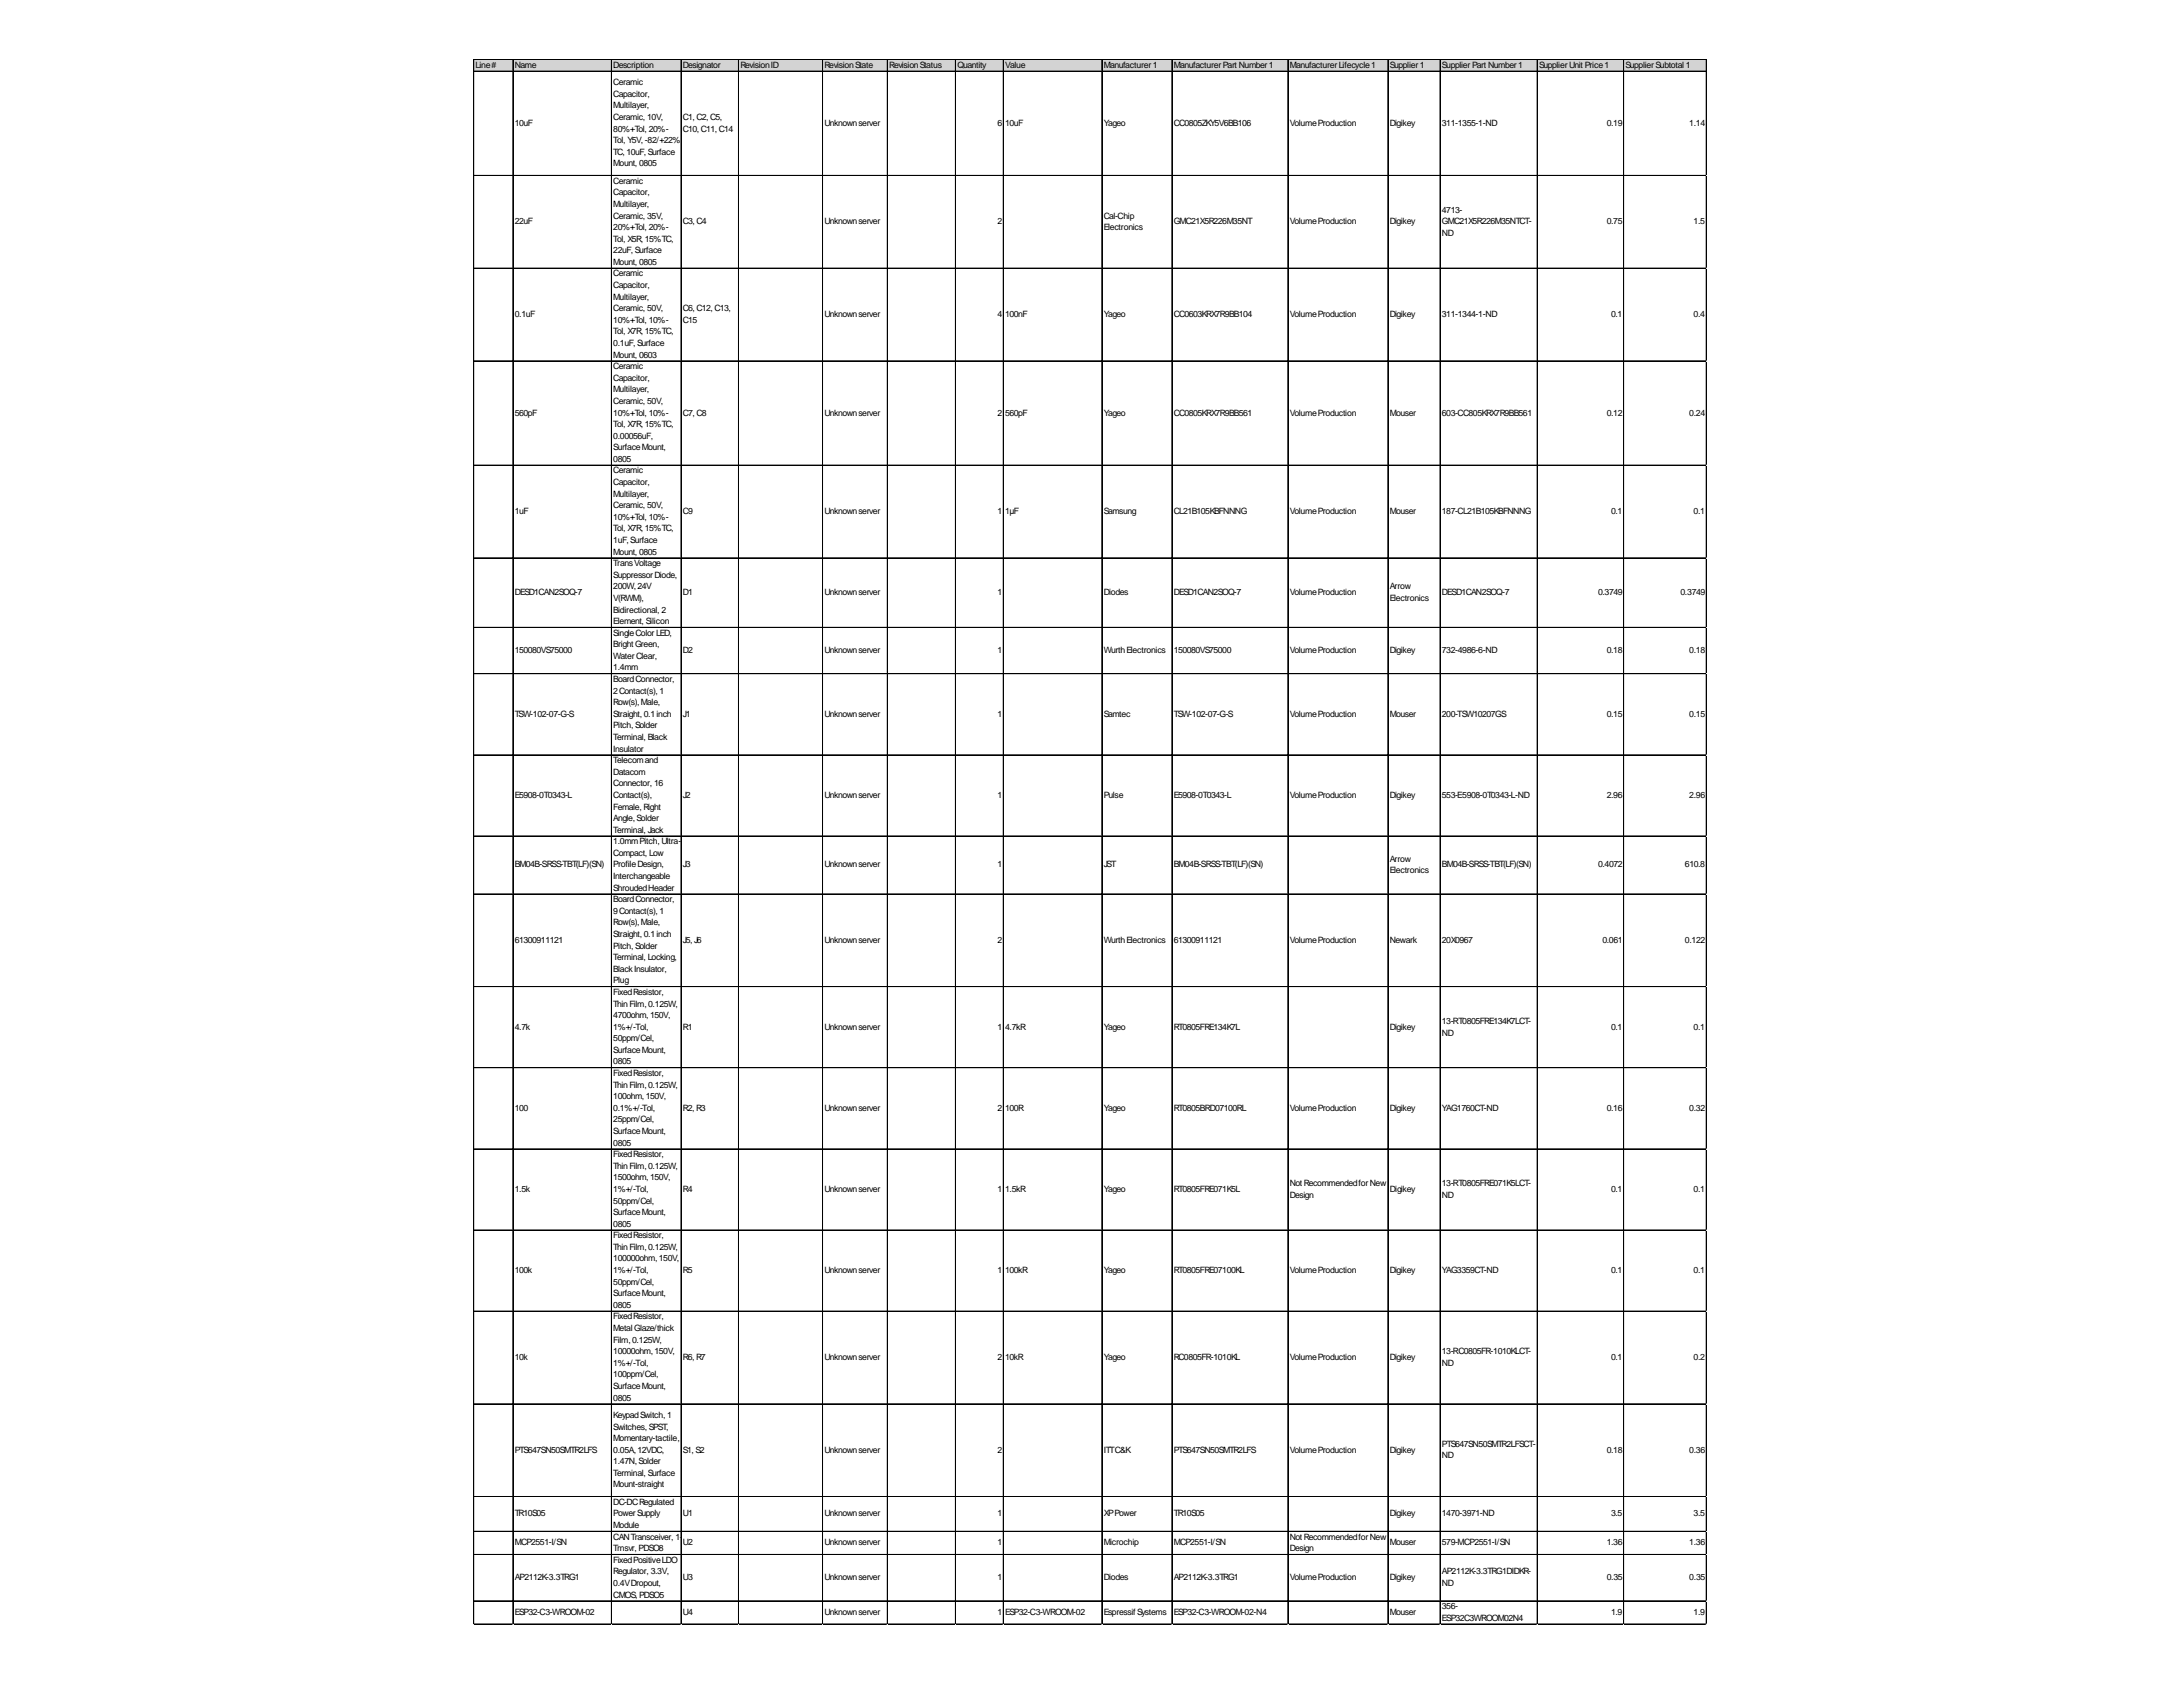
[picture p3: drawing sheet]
<svg xmlns="http://www.w3.org/2000/svg" width="279mm" height="216mm" viewBox="0 0 279 216" stroke-linecap="round" stroke-linejoin="round" font-family="sans-serif">
<defs><g id="words">
<g font-size="1.1">
<text x="60.9" y="8.7">Line#</text>
<text x="65.9" y="8.7">Name</text>
<text x="78.5" y="8.7">Description</text>
<text x="78.5" y="10.9">Ceramic</text>
<text x="87.4" y="8.7">Designator</text>
<text x="94.8" y="8.7">RevisionID</text>
<text x="105.5" y="8.7">RevisionState</text>
<text x="113.8" y="8.7">RevisionStatus</text>
<text x="122.5" y="8.7">Quantity</text>
<text x="128.7" y="8.7">Value</text>
<text x="141.3" y="8.7">Manufacturer1</text>
<text x="150.2" y="8.7">ManufacturerPart Number1</text>
<text x="165.1" y="8.7">ManufacturerLifecycle1</text>
<text x="177.9" y="8.7">Supplier1</text>
<text x="184.6" y="8.7">SupplierPart Number1</text>
<text x="197" y="8.7">SupplierUnit Price1</text>
<text x="208.1" y="8.7">SupplierSubtotal1</text>
<text x="65.9" y="16.1">10uF</text>
<text x="78.5" y="12.4">Capacitor,</text>
<text x="78.5" y="13.9">Multilayer,</text>
<text x="78.5" y="15.4">Ceramic, 10V,</text>
<text x="78.5" y="16.8">80%+Tol, 20%-</text>
<text x="87.4" y="15.4">C1,C2,C5,</text>
<text x="87.4" y="16.8">C10,C11,C14</text>
<text x="105.5" y="16.1">Unknownserver</text>
<text x="127.7" y="16.1">6</text>
<text x="128.7" y="16.1">10uF</text>
<text x="141.3" y="16.1">Yageo</text>
<text x="150.2" y="16.1">CC0805ZKY5V6BB106</text>
<text x="165.1" y="16.1">VolumeProduction</text>
<text x="177.9" y="16.1">Digikey</text>
<text x="184.6" y="16.1">311-1355-1-ND</text>
<text x="205.6" y="16.1">0.19</text>
<text x="216.2" y="16.1">1.14</text>
<text x="78.5" y="18.3">Tol, Y5V,-82/+22%</text>
<text x="78.5" y="19.8">TC,10uF,Surface</text>
<text x="78.5" y="21.3">Mount, 0805</text>
<text x="78.5" y="23.5">Ceramic</text>
<text x="65.9" y="28.7">22uF</text>
<text x="78.5" y="25">Capacitor,</text>
<text x="78.5" y="26.5">Multilayer,</text>
<text x="78.5" y="28">Ceramic, 35V,</text>
<text x="78.5" y="29.4">20%+Tol, 20%-</text>
<text x="87.4" y="28.7">C3,C4</text>
<text x="105.5" y="28.7">Unknownserver</text>
<text x="127.7" y="28.7">2</text>
<text x="141.3" y="28">Cal-Chip</text>
<text x="141.3" y="29.4">Electronics</text>
<text x="150.2" y="28.7">GMC21X5R226M35NT</text>
<text x="165.1" y="28.7">VolumeProduction</text>
<text x="177.9" y="28.7">Digikey</text>
<text x="184.6" y="27.2">4713-</text>
<text x="184.6" y="28.7">GMC21X5R226M35NTCT-</text>
<text x="205.6" y="28.7">0.75</text>
<text x="216.8" y="28.7">1.5</text>
<text x="78.5" y="30.9">Tol, X5R,15%TC,</text>
<text x="78.5" y="32.4">22uF,Surface</text>
<text x="78.5" y="33.9">Mount, 0805</text>
<text x="78.5" y="35.4">Ceramic</text>
<text x="184.6" y="30.2">ND</text>
<text x="65.9" y="40.6">0.1uF</text>
<text x="78.5" y="36.9">Capacitor,</text>
<text x="78.5" y="38.3">Multilayer,</text>
<text x="78.5" y="39.8">Ceramic, 50V,</text>
<text x="78.5" y="41.3">10%+Tol, 10%-</text>
<text x="87.4" y="39.8">C6,C12,C13,</text>
<text x="87.4" y="41.3">C15</text>
<text x="105.5" y="40.6">Unknownserver</text>
<text x="127.7" y="40.6">4</text>
<text x="128.7" y="40.6">100nF</text>
<text x="141.3" y="40.6">Yageo</text>
<text x="150.2" y="40.6">CC0603KRX7R9BB104</text>
<text x="165.1" y="40.6">VolumeProduction</text>
<text x="177.9" y="40.6">Digikey</text>
<text x="184.6" y="40.6">311-1344-1-ND</text>
<text x="206.2" y="40.6">0.1</text>
<text x="216.8" y="40.6">0.4</text>
<text x="78.5" y="42.8">Tol, X7R,15%TC,</text>
<text x="78.5" y="44.3">0.1uF,Surface</text>
<text x="78.5" y="45.8">Mount, 0603</text>
<text x="78.5" y="47.2">Ceramic</text>
<text x="65.9" y="53.2">560pF</text>
<text x="78.5" y="48.7">Capacitor,</text>
<text x="78.5" y="50.2">Multilayer,</text>
<text x="78.5" y="51.7">Ceramic, 50V,</text>
<text x="78.5" y="53.2">10%+Tol, 10%-</text>
<text x="87.4" y="53.2">C7,C8</text>
<text x="105.5" y="53.2">Unknownserver</text>
<text x="127.7" y="53.2">2</text>
<text x="128.7" y="53.2">560pF</text>
<text x="141.3" y="53.2">Yageo</text>
<text x="150.2" y="53.2">CC0805KRX7R9BB561</text>
<text x="165.1" y="53.2">VolumeProduction</text>
<text x="177.9" y="53.2">Mouser</text>
<text x="184.6" y="53.2">603-CC805KRX7R9BB561</text>
<text x="205.6" y="53.2">0.12</text>
<text x="216.2" y="53.2">0.24</text>
<text x="78.5" y="54.7">Tol, X7R,15%TC,</text>
<text x="78.5" y="56.1">0.00056uF,</text>
<text x="78.5" y="57.6">SurfaceMount,</text>
<text x="78.5" y="59.1">0805</text>
<text x="65.9" y="65.8">1uF</text>
<text x="78.5" y="60.6">Ceramic</text>
<text x="78.5" y="62.1">Capacitor,</text>
<text x="78.5" y="63.6">Multilayer,</text>
<text x="78.5" y="65">Ceramic, 50V,</text>
<text x="87.4" y="65.8">C9</text>
<text x="105.5" y="65.8">Unknownserver</text>
<text x="127.7" y="65.8">1</text>
<text x="128.7" y="65.8">1µF</text>
<text x="141.3" y="65.8">Samsung</text>
<text x="150.2" y="65.8">CL21B105KBFNNNG</text>
<text x="165.1" y="65.8">VolumeProduction</text>
<text x="177.9" y="65.8">Mouser</text>
<text x="184.6" y="65.8">187-CL21B105KBFNNNG</text>
<text x="206.2" y="65.8">0.1</text>
<text x="216.8" y="65.8">0.1</text>
<text x="78.5" y="66.5">10%+Tol, 10%-</text>
<text x="78.5" y="68">Tol, X7R,15%TC,</text>
<text x="78.5" y="69.5">1uF,Surface</text>
<text x="78.5" y="71">Mount, 0805</text>
<text x="65.9" y="76.2">DESD1CAN2SOQ-7</text>
<text x="78.5" y="72.5">TransVoltage</text>
<text x="78.5" y="73.9">SuppressorDiode,</text>
<text x="78.5" y="75.4">200W,24V</text>
<text x="78.5" y="76.9">V(RWM),</text>
<text x="87.4" y="76.2">D1</text>
<text x="105.5" y="76.2">Unknownserver</text>
<text x="127.7" y="76.2">1</text>
<text x="141.3" y="76.2">Diodes</text>
<text x="150.2" y="76.2">DESD1CAN2SOQ-7</text>
<text x="165.1" y="76.2">VolumeProduction</text>
<text x="177.9" y="75.4">Arrow</text>
<text x="177.9" y="76.9">Electronics</text>
<text x="184.6" y="76.2">DESD1CAN2SOQ-7</text>
<text x="204.5" y="76.2">0.3749</text>
<text x="215.1" y="76.2">0.3749</text>
<text x="65.9" y="83.6">150080VS75000</text>
<text x="78.5" y="78.4">Bidirectional, 2</text>
<text x="78.5" y="79.9">Element, Silicon</text>
<text x="78.5" y="81.4">SingleColorLED,</text>
<text x="78.5" y="82.8">BrightGreen,</text>
<text x="87.4" y="83.6">D2</text>
<text x="105.5" y="83.6">Unknownserver</text>
<text x="127.7" y="83.6">1</text>
<text x="141.3" y="83.6">WurthElectronics</text>
<text x="150.2" y="83.6">150080VS75000</text>
<text x="165.1" y="83.6">VolumeProduction</text>
<text x="177.9" y="83.6">Digikey</text>
<text x="184.6" y="83.6">732-4986-6-ND</text>
<text x="205.6" y="83.6">0.18</text>
<text x="216.2" y="83.6">0.18</text>
<text x="78.5" y="84.3">WaterClear,</text>
<text x="78.5" y="85.8">1.4mm</text>
<text x="78.5" y="87.3">BoardConnector,</text>
<text x="78.5" y="88.8">2Contact(s),1</text>
<text x="65.9" y="91.7">TSW-102-07-G-S</text>
<text x="78.5" y="90.3">Row(s),Male,</text>
<text x="78.5" y="91.7">Straight, 0.1inch</text>
<text x="78.5" y="93.2">Pitch,Solder</text>
<text x="78.5" y="94.7">Terminal, Black</text>
<text x="87.4" y="91.7">J1</text>
<text x="105.5" y="91.7">Unknownserver</text>
<text x="127.7" y="91.7">1</text>
<text x="141.3" y="91.7">Samtec</text>
<text x="150.2" y="91.7">TSW-102-07-G-S</text>
<text x="165.1" y="91.7">VolumeProduction</text>
<text x="177.9" y="91.7">Mouser</text>
<text x="184.6" y="91.7">200-TSW10207GS</text>
<text x="205.6" y="91.7">0.15</text>
<text x="216.2" y="91.7">0.15</text>
<text x="78.5" y="96.2">Insulator</text>
<text x="78.5" y="97.7">Telecomand</text>
<text x="78.5" y="99.2">Datacom</text>
<text x="78.5" y="100.6">Connector, 16</text>
<text x="65.9" y="102.1">E5908-0T0343-L</text>
<text x="78.5" y="102.1">Contact(s),</text>
<text x="78.5" y="103.6">Female,Right</text>
<text x="78.5" y="105.1">Angle,Solder</text>
<text x="78.5" y="106.6">Terminal, Jack</text>
<text x="87.4" y="102.1">J2</text>
<text x="105.5" y="102.1">Unknownserver</text>
<text x="127.7" y="102.1">1</text>
<text x="141.3" y="102.1">Pulse</text>
<text x="150.2" y="102.1">E5908-0T0343-L</text>
<text x="165.1" y="102.1">VolumeProduction</text>
<text x="177.9" y="102.1">Digikey</text>
<text x="184.6" y="102.1">553-E5908-0T0343-L-ND</text>
<text x="205.6" y="102.1">2.96</text>
<text x="216.2" y="102.1">2.96</text>
<text x="65.9" y="111">BM04B-SRSS-TBT(LF)(SN)</text>
<text x="78.5" y="108.1">1.0mmPitch,Ultra-</text>
<text x="78.5" y="109.5">Compact, Low</text>
<text x="78.5" y="111">ProfileDesign,</text>
<text x="78.5" y="112.5">Interchangeable</text>
<text x="78.5" y="114">ShroudedHeader</text>
<text x="87.4" y="111">J3</text>
<text x="105.5" y="111">Unknownserver</text>
<text x="127.7" y="111">1</text>
<text x="141.3" y="111">JST</text>
<text x="150.2" y="111">BM04B-SRSS-TBT(LF)(SN)</text>
<text x="177.9" y="110.3">Arrow</text>
<text x="177.9" y="111.8">Electronics</text>
<text x="184.6" y="111">BM04B-SRSS-TBT(LF)(SN)</text>
<text x="204.5" y="111">0.4072</text>
<text x="215.7" y="111">610.8</text>
<text x="78.5" y="115.5">BoardConnector,</text>
<text x="78.5" y="116.9">9Contact(s),1</text>
<text x="78.5" y="118.4">Row(s),Male,</text>
<text x="78.5" y="119.9">Straight, 0.1inch</text>
<text x="65.9" y="120.7">61300911121</text>
<text x="78.5" y="121.4">Pitch,Solder</text>
<text x="78.5" y="122.9">Terminal, Locking,</text>
<text x="78.5" y="124.4">BlackInsulator,</text>
<text x="78.5" y="125.8">Plug</text>
<text x="87.4" y="120.7">J5,J6</text>
<text x="105.5" y="120.7">Unknownserver</text>
<text x="127.7" y="120.7">2</text>
<text x="141.3" y="120.7">WurthElectronics</text>
<text x="150.2" y="120.7">61300911121</text>
<text x="165.1" y="120.7">VolumeProduction</text>
<text x="177.9" y="120.7">Newark</text>
<text x="184.6" y="120.7">20X0967</text>
<text x="205.1" y="120.7">0.061</text>
<text x="215.7" y="120.7">0.122</text>
<text x="65.9" y="131.8">4.7k</text>
<text x="78.5" y="127.3">FixedResistor,</text>
<text x="78.5" y="128.8">ThinFilm,0.125W,</text>
<text x="78.5" y="130.3">4700ohm,150V,</text>
<text x="78.5" y="131.8">1%+/-Tol,</text>
<text x="87.4" y="131.8">R1</text>
<text x="105.5" y="131.8">Unknownserver</text>
<text x="127.7" y="131.8">1</text>
<text x="128.7" y="131.8">4.7kR</text>
<text x="141.3" y="131.8">Yageo</text>
<text x="150.2" y="131.8">RT0805FRE134K7L</text>
<text x="177.9" y="131.8">Digikey</text>
<text x="184.6" y="131">13-RT0805FRE134K7LCT-</text>
<text x="206.2" y="131.8">0.1</text>
<text x="216.8" y="131.8">0.1</text>
<text x="78.5" y="133.3">50ppm/Cel,</text>
<text x="78.5" y="134.7">SurfaceMount,</text>
<text x="78.5" y="136.2">0805</text>
<text x="78.5" y="137.7">FixedResistor,</text>
<text x="184.6" y="132.5">ND</text>
<text x="65.9" y="142.2">100</text>
<text x="78.5" y="139.2">ThinFilm,0.125W,</text>
<text x="78.5" y="140.7">100ohm,150V,</text>
<text x="78.5" y="142.2">0.1%+/-Tol,</text>
<text x="78.5" y="143.6">25ppm/Cel,</text>
<text x="87.4" y="142.2">R2,R3</text>
<text x="105.5" y="142.2">Unknownserver</text>
<text x="127.7" y="142.2">2</text>
<text x="128.7" y="142.2">100R</text>
<text x="141.3" y="142.2">Yageo</text>
<text x="150.2" y="142.2">RT0805BRD07100RL</text>
<text x="165.1" y="142.2">VolumeProduction</text>
<text x="177.9" y="142.2">Digikey</text>
<text x="184.6" y="142.2">YAG1760CT-ND</text>
<text x="205.6" y="142.2">0.16</text>
<text x="216.2" y="142.2">0.32</text>
<text x="78.5" y="145.1">SurfaceMount,</text>
<text x="78.5" y="146.6">0805</text>
<text x="78.5" y="148.1">FixedResistor,</text>
<text x="78.5" y="149.6">ThinFilm,0.125W,</text>
<text x="65.9" y="152.5">1.5k</text>
<text x="78.5" y="151.1">1500ohm,150V,</text>
<text x="78.5" y="152.5">1%+/-Tol,</text>
<text x="78.5" y="154">50ppm/Cel,</text>
<text x="78.5" y="155.5">SurfaceMount,</text>
<text x="87.4" y="152.5">R4</text>
<text x="105.5" y="152.5">Unknownserver</text>
<text x="127.7" y="152.5">1</text>
<text x="128.7" y="152.5">1.5kR</text>
<text x="141.3" y="152.5">Yageo</text>
<text x="150.2" y="152.5">RT0805FRE071K5L</text>
<text x="165.1" y="151.8">NotRecommendedforNew</text>
<text x="165.1" y="153.3">Design</text>
<text x="177.9" y="152.5">Digikey</text>
<text x="184.6" y="151.8">13-RT0805FRE071K5LCT-</text>
<text x="184.6" y="153.3">ND</text>
<text x="206.2" y="152.5">0.1</text>
<text x="216.8" y="152.5">0.1</text>
<text x="78.5" y="157">0805</text>
<text x="78.5" y="158.5">FixedResistor,</text>
<text x="78.5" y="160">ThinFilm,0.125W,</text>
<text x="78.5" y="161.4">100000ohm,150V,</text>
<text x="65.9" y="162.9">100k</text>
<text x="78.5" y="162.9">1%+/-Tol,</text>
<text x="78.5" y="164.4">50ppm/Cel,</text>
<text x="78.5" y="165.9">SurfaceMount,</text>
<text x="78.5" y="167.4">0805</text>
<text x="87.4" y="162.9">R5</text>
<text x="105.5" y="162.9">Unknownserver</text>
<text x="127.7" y="162.9">1</text>
<text x="128.7" y="162.9">100kR</text>
<text x="141.3" y="162.9">Yageo</text>
<text x="150.2" y="162.9">RT0805FRE07100KL</text>
<text x="165.1" y="162.9">VolumeProduction</text>
<text x="177.9" y="162.9">Digikey</text>
<text x="184.6" y="162.9">YAG3359CT-ND</text>
<text x="206.2" y="162.9">0.1</text>
<text x="216.8" y="162.9">0.1</text>
<text x="78.5" y="168.9">FixedResistor,</text>
<text x="78.5" y="170.3">MetalGlaze/thick</text>
<text x="78.5" y="171.8">Film,0.125W,</text>
<text x="78.5" y="173.3">10000ohm,150V,</text>
<text x="184.6" y="173.3">13-RC0805FR-1010KLCT-</text>
<text x="65.9" y="174">10k</text>
<text x="78.5" y="174.8">1%+/-Tol,</text>
<text x="78.5" y="176.3">100ppm/Cel,</text>
<text x="78.5" y="177.8">SurfaceMount,</text>
<text x="78.5" y="179.2">0805</text>
<text x="87.4" y="174">R6,R7</text>
<text x="105.5" y="174">Unknownserver</text>
<text x="127.7" y="174">2</text>
<text x="128.7" y="174">10kR</text>
<text x="141.3" y="174">Yageo</text>
<text x="150.2" y="174">RC0805FR-1010KL</text>
<text x="165.1" y="174">VolumeProduction</text>
<text x="177.9" y="174">Digikey</text>
<text x="184.6" y="174.8">ND</text>
<text x="206.2" y="174">0.1</text>
<text x="216.8" y="174">0.2</text>
<text x="65.9" y="185.9">PTS647SN50SMTR2LFS</text>
<text x="78.5" y="181.5">KeypadSwitch,1</text>
<text x="78.5" y="182.9">Switches,SPST,</text>
<text x="78.5" y="184.4">Momentary-tactile,</text>
<text x="78.5" y="185.9">0.05A,12VDC,</text>
<text x="87.4" y="185.9">S1,S2</text>
<text x="105.5" y="185.9">Unknownserver</text>
<text x="127.7" y="185.9">2</text>
<text x="141.3" y="185.9">ITTC&amp;K</text>
<text x="150.2" y="185.9">PTS647SN50SMTR2LFS</text>
<text x="165.1" y="185.9">VolumeProduction</text>
<text x="177.9" y="185.9">Digikey</text>
<text x="184.6" y="185.2">PTS647SN50SMTR2LFSCT-</text>
<text x="205.6" y="185.9">0.18</text>
<text x="216.2" y="185.9">0.36</text>
<text x="78.5" y="187.4">1.47N,Solder</text>
<text x="78.5" y="188.9">Terminal, Surface</text>
<text x="78.5" y="190.4">Mount-straight</text>
<text x="184.6" y="186.7">ND</text>
<text x="65.9" y="194.1">TR10S05</text>
<text x="65.9" y="197.8">MCP2551-I/SN</text>
<text x="78.5" y="192.6">DC-DCRegulated</text>
<text x="78.5" y="194.1">PowerSupply</text>
<text x="78.5" y="195.6">Module</text>
<text x="78.5" y="197">CANTransceiver, 1-</text>
<text x="87.4" y="194.1">U1</text>
<text x="87.4" y="197.8">U2</text>
<text x="105.5" y="194.1">Unknownserver</text>
<text x="105.5" y="197.8">Unknownserver</text>
<text x="127.7" y="194.1">1</text>
<text x="127.7" y="197.8">1</text>
<text x="141.3" y="194.1">XPPower</text>
<text x="141.3" y="197.8">Microchip</text>
<text x="150.2" y="194.1">TR10S05</text>
<text x="150.2" y="197.8">MCP2551-I/SN</text>
<text x="165.1" y="197">NotRecommendedforNew</text>
<text x="177.9" y="194.1">Digikey</text>
<text x="177.9" y="197.8">Mouser</text>
<text x="184.6" y="194.1">1470-3971-ND</text>
<text x="184.6" y="197.8">579-MCP2551-I/SN</text>
<text x="205.6" y="197.8">1.36</text>
<text x="206.2" y="194.1">3.5</text>
<text x="216.2" y="197.8">1.36</text>
<text x="216.8" y="194.1">3.5</text>
<text x="65.9" y="202.2">AP2112K-3.3TRG1</text>
<text x="78.5" y="198.5">Trnsvr, PDSO8</text>
<text x="78.5" y="200">FixedPositiveLDO</text>
<text x="78.5" y="201.5">Regulator, 3.3V,</text>
<text x="78.5" y="203">0.4VDropout,</text>
<text x="87.4" y="202.2">U3</text>
<text x="105.5" y="202.2">Unknownserver</text>
<text x="127.7" y="202.2">1</text>
<text x="141.3" y="202.2">Diodes</text>
<text x="150.2" y="202.2">AP2112K-3.3TRG1</text>
<text x="165.1" y="198.5">Design</text>
<text x="165.1" y="202.2">VolumeProduction</text>
<text x="177.9" y="202.2">Digikey</text>
<text x="184.6" y="201.5">AP2112K-3.3TRG1DIDKR-</text>
<text x="184.6" y="203">ND</text>
<text x="205.6" y="202.2">0.35</text>
<text x="216.2" y="202.2">0.35</text>
<text x="65.9" y="206.7">ESP32-C3-WROOM-02</text>
<text x="78.5" y="204.5">CMOS,PDSO5</text>
<text x="87.4" y="206.7">U4</text>
<text x="105.5" y="206.7">Unknownserver</text>
<text x="127.7" y="206.7">1</text>
<text x="128.7" y="206.7">ESP32-C3-WROOM-02</text>
<text x="141.3" y="206.7">Espressif Systems</text>
<text x="150.2" y="206.7">ESP32-C3-WROOM-02-N4</text>
<text x="177.9" y="206.7">Mouser</text>
<text x="184.6" y="205.9">356-</text>
<text x="184.6" y="207.4">ESP32C3WROOM02N4</text>
<text x="206.2" y="206.7">1.9</text>
<text x="216.8" y="206.7">1.9</text>
</g>
</g></defs>
<path d="M60.6 7.6h157.9v1.6h-157.9z" fill="#d3d3d3"/>
<g fill="none" stroke="#000" stroke-width=".13">
<path d="M60.6 7.6v200.3M60.7 7.6v200.3M60.7 7.6h157.7M60.7 9.1h157.7M65.6 7.7v200.2M65.7 7.7v200.2M78.3 7.7v200.2M87.2 7.7v200.2M94.5 7.7v200.2M105.3 7.7v200.2M113.6 7.7v200.2M122.3 7.7v200.2"/>
<path d="M128.4 7.7v200.2M141 7.7v200.2M150 7.7v200.2M164.8 7.7v200.2M164.9 7.7v200.2M177.6 7.7v200.2M177.7 7.7v200.2M184.3 7.7v200.2M196.7 7.7v200.2M196.8 7.7v200.2M207.8 7.7v200.2M218.4 7.7v200.2"/>
<path d="M60.7 22.4h157.7M60.7 34.3h157.7M60.7 46.2h157.7M60.7 59.5h157.7M60.7 59.6h157.7M60.7 71.4h157.7M60.7 80.3h157.7M60.7 86.2h157.7M60.7 86.3h157.7M60.7 96.6h157.7M60.7 107h157.7M60.7 114.4h157.7"/>
<path d="M60.7 126.3h157.7M60.7 136.6h157.7M60.7 147h157.7M60.7 147.1h157.7M60.7 157.4h157.7M60.7 167.8h157.7M60.7 179.7h157.7M60.7 191.5h157.7M60.7 196h157.7M60.7 198.9h157.7M60.7 199h157.7M60.7 204.9h157.7"/>
<path d="M60.7 207.8h157.7M60.7 207.9h157.7"/>
</g>
<path d="M60.6 207.9h.1" fill="none" stroke="#e0e0e0" stroke-width=".13"/>
<path d="M60.6 207.9h.1z" fill="#e0e0e0"/>
<path d="M65.6 207.9h.1" fill="none" stroke="#e0e0e0" stroke-width=".13"/>
<path d="M65.6 207.9h.1z" fill="#e0e0e0"/>
<path d="M78.3 207.9h.1" fill="none" stroke="#e0e0e0" stroke-width=".13"/>
<path d="M87.2 207.9h.1" fill="none" stroke="#e0e0e0" stroke-width=".13"/>
<path d="M94.5 207.9h.1" fill="none" stroke="#e0e0e0" stroke-width=".13"/>
<path d="M94.5 207.9h.1z" fill="#e0e0e0"/>
<path d="M105.3 207.9h.1" fill="none" stroke="#e0e0e0" stroke-width=".13"/>
<path d="M113.6 207.9h.1" fill="none" stroke="#e0e0e0" stroke-width=".13"/>
<path d="M122.3 207.9h.1" fill="none" stroke="#e0e0e0" stroke-width=".13"/>
<path d="M128.4 207.9h.1" fill="none" stroke="#e0e0e0" stroke-width=".13"/>
<path d="M128.4 207.9h.1z" fill="#e0e0e0"/>
<path d="M141 207.9h.1" fill="none" stroke="#e0e0e0" stroke-width=".13"/>
<path d="M141 207.9h.1z" fill="#e0e0e0"/>
<path d="M150 207.9h.1" fill="none" stroke="#e0e0e0" stroke-width=".13"/>
<path d="M164.8 207.9h.1" fill="none" stroke="#e0e0e0" stroke-width=".13"/>
<path d="M164.8 207.9h.1z" fill="#e0e0e0"/>
<path d="M177.6 207.9h.1" fill="none" stroke="#e0e0e0" stroke-width=".13"/>
<path d="M177.6 207.9h.1z" fill="#e0e0e0"/>
<path d="M184.3 207.9h.1" fill="none" stroke="#e0e0e0" stroke-width=".13"/>
<path d="M184.3 207.9h.1z" fill="#e0e0e0"/>
<path d="M196.7 207.9h.1" fill="none" stroke="#e0e0e0" stroke-width=".13"/>
<path d="M196.7 207.9h.1z" fill="#e0e0e0"/>
<path d="M207.8 207.9h.1" fill="none" stroke="#e0e0e0" stroke-width=".13"/>
<path d="M207.8 207.9h.1z" fill="#e0e0e0"/>
<path d="M218.4 207.9h.1" fill="none" stroke="#e0e0e0" stroke-width=".13"/>
<path d="M218.4 22.4h.1" fill="none" stroke="#e0e0e0" stroke-width=".13"/>
<path d="M218.4 22.4l.1 .1z" fill="#e0e0e0"/>
<path d="M218.4 34.3h.1" fill="none" stroke="#e0e0e0" stroke-width=".13"/>
<path d="M218.4 34.3l.1 .1z" fill="#e0e0e0"/>
<path d="M218.4 46.2h.1" fill="none" stroke="#e0e0e0" stroke-width=".13"/>
<path d="M218.4 46.2h.1z" fill="#e0e0e0"/>
<path d="M218.4 59.5h.1" fill="none" stroke="#e0e0e0" stroke-width=".13"/>
<path d="M218.4 59.5l.1 .1z" fill="#e0e0e0"/>
<path d="M218.4 71.4h.1" fill="none" stroke="#e0e0e0" stroke-width=".13"/>
<path d="M218.4 71.4l.1 .1z" fill="#e0e0e0"/>
<path d="M218.4 80.3h.1" fill="none" stroke="#e0e0e0" stroke-width=".13"/>
<path d="M218.4 80.3h.1z" fill="#e0e0e0"/>
<path d="M218.4 86.2h.1" fill="none" stroke="#e0e0e0" stroke-width=".13"/>
<path d="M218.4 86.2l.1 .1z" fill="#e0e0e0"/>
<path d="M218.4 96.6h.1" fill="none" stroke="#e0e0e0" stroke-width=".13"/>
<path d="M218.4 96.6l.1 .1z" fill="#e0e0e0"/>
<path d="M218.4 107h.1" fill="none" stroke="#e0e0e0" stroke-width=".13"/>
<path d="M218.4 107h.1z" fill="#e0e0e0"/>
<path d="M218.4 114.4h.1" fill="none" stroke="#e0e0e0" stroke-width=".13"/>
<path d="M218.4 114.4l.1 .1z" fill="#e0e0e0"/>
<path d="M218.4 126.3h.1" fill="none" stroke="#e0e0e0" stroke-width=".13"/>
<path d="M218.4 126.3h.1z" fill="#e0e0e0"/>
<path d="M218.4 136.6h.1" fill="none" stroke="#e0e0e0" stroke-width=".13"/>
<path d="M218.4 136.6l.1 .1z" fill="#e0e0e0"/>
<path d="M218.4 147h.1" fill="none" stroke="#e0e0e0" stroke-width=".13"/>
<path d="M218.4 147l.1 .1z" fill="#e0e0e0"/>
<path d="M218.4 157.4h.1" fill="none" stroke="#e0e0e0" stroke-width=".13"/>
<path d="M218.4 157.4l.1 .1z" fill="#e0e0e0"/>
<path d="M218.4 167.8h.1" fill="none" stroke="#e0e0e0" stroke-width=".13"/>
<path d="M218.4 167.8l.1 .1z" fill="#e0e0e0"/>
<path d="M218.4 179.7h.1" fill="none" stroke="#e0e0e0" stroke-width=".13"/>
<path d="M218.4 179.7h.1z" fill="#e0e0e0"/>
<path d="M218.4 191.5h.1" fill="none" stroke="#e0e0e0" stroke-width=".13"/>
<path d="M218.4 191.5l.1 .1z" fill="#e0e0e0"/>
<path d="M218.4 196h.1" fill="none" stroke="#e0e0e0" stroke-width=".13"/>
<path d="M218.4 196h.1z" fill="#e0e0e0"/>
<path d="M218.4 198.9h.1" fill="none" stroke="#e0e0e0" stroke-width=".13"/>
<path d="M218.4 198.9l.1 .1z" fill="#e0e0e0"/>
<path d="M218.4 204.9h.1" fill="none" stroke="#e0e0e0" stroke-width=".13"/>
<path d="M218.4 204.9h.1z" fill="#e0e0e0"/>
<path d="M218.4 207.8h.1" fill="none" stroke="#e0e0e0" stroke-width=".13"/>
<path d="M218.4 207.8l.1 .1z" fill="#e0e0e0"/>
<use href="#words"/>
</svg>
